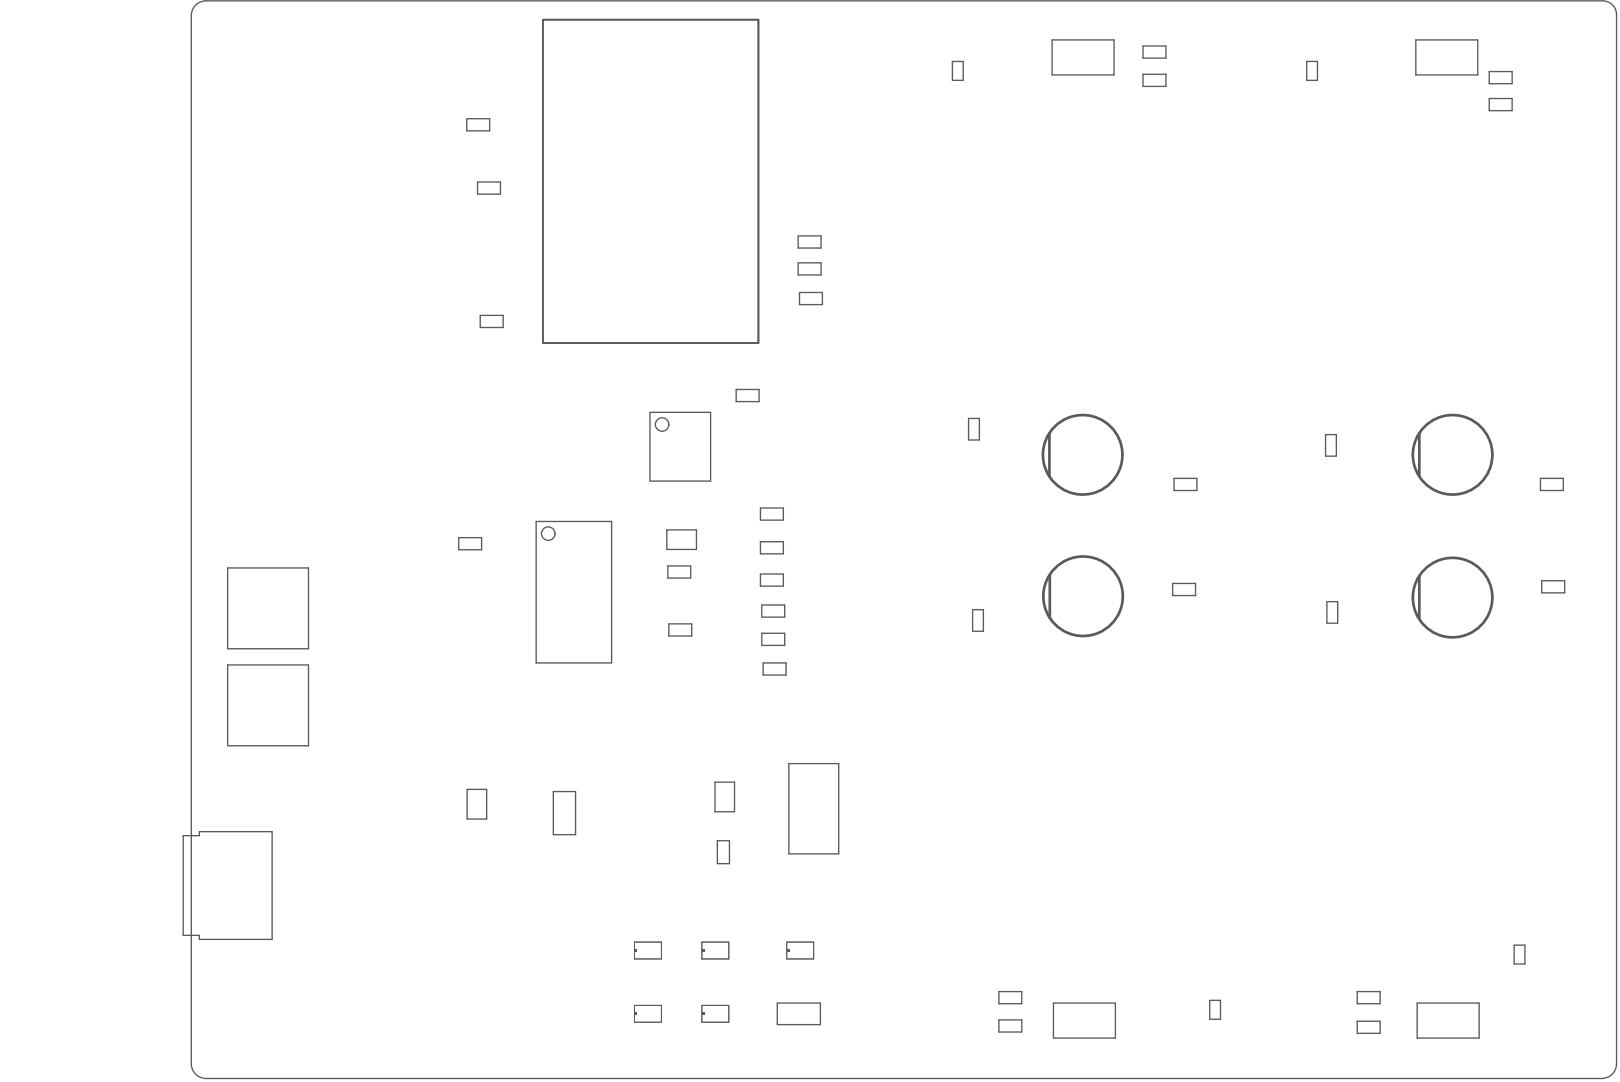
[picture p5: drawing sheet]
<svg xmlns="http://www.w3.org/2000/svg" width="400mm" height="267mm" viewBox="0 0 400 267" stroke-linecap="round" stroke-linejoin="round" font-family="sans-serif">
<g fill="#5a5a5a">
<path d="M156.7 249.9h.6v.7h-.6z"/>
<path d="M156.7 234.3h.6v.6h-.6z"/>
<path d="M173.3 249.9h.7v.7h-.7z"/>
<path d="M173.3 234.3h.7v.6h-.7z"/>
<path d="M194.3 234.3h.6v.6h-.6z"/>
</g>
<g fill="none" stroke="#5a5a5a" stroke-width=".33">
<path d="M235.2 15.2h2.7v4.6h-2.7zM259.8 9.9h15.3v8.6h-15.3zM282.3 11.3h5.6v3h-5.6zM282.3 18.3h5.6v3h-5.6zM322.7 15.2h2.6v4.6h-2.6zM349.6 9.9h15.3v8.6h-15.3zM367.8 17.7h5.6v3h-5.6zM115.3 29.3h5.6v3h-5.6zM367.8 24.3h5.6v3h-5.6zM117.9 44.9h5.7v3h-5.7zM197.1 58.2h5.7v3h-5.7zM118.6 77.8h5.6v3h-5.6z"/>
<path d="M197.1 64.9h5.7v3h-5.7zM197.4 72.2h5.7v3h-5.7zM181.8 96.1h5.7v3h-5.7zM160.5 101.8h15v16.9h-15zM239.2 103.3h2.6v5.3h-2.6zM289.9 118.1h5.7v3h-5.7zM327.3 107.3h2.7v5.3h-2.7zM380.4 118.1h5.7v3h-5.7zM113.3 132.7h5.6v3h-5.6zM132.4 128.7h18.6v34.9h-18.6zM164.7 130.8h7.3v4.8h-7.3zM164.9 139.7h5.7v3h-5.7z"/>
<path d="M187.8 125.4h5.6v3h-5.6zM187.8 133.7h5.6v3h-5.6zM56.2 140.2h20v19.9h-20zM165.2 154h5.6v3h-5.6zM187.8 141.7h5.6v3h-5.6zM188.1 149.3h5.7v3h-5.7zM188.1 156.3h5.7v3h-5.7zM240.2 150.5h2.6v5.3h-2.6zM289.6 144h5.6v3h-5.6zM327.7 148.5h2.6v5.3h-2.6zM380.7 143.3h5.7v3h-5.7zM56.2 164.1h20v20h-20z"/>
<path d="M188.5 163.6h5.6v3h-5.6zM115.4 194.8h4.8v7.4h-4.8zM136.6 195.4h5.5v10.6h-5.5zM176.6 193h4.8v7.4h-4.8zM194.8 188.5h12.3v22.2h-12.3zM45.2 206.3h4v-1h18v26.6h-18v-1h-4zM177.1 207.5h3v5.7h-3zM373.9 233.3h2.7v4.6h-2.7zM191.9 247.6h10.7v5.3h-10.7zM246.7 244.7h5.6v3h-5.6zM246.7 251.7h5.6v3h-5.6zM260.1 247.6h15.3v8.6h-15.3z"/>
<path d="M298.7 246.9h2.7v4.7h-2.7zM335.2 252.1h5.6v2.9h-5.6zM335.2 244.7h5.6v3h-5.6zM350 247.6h15.3v8.6h-15.3zM399.2 262.5a3.7 3.7 0 0 1-3.7 3.7h-344.6a3.7 3.7 0 0 1-3.7-3.7v-258.6a3.7 3.7 0 0 1 3.7-3.7h344.9a3.4 3.4 0 0 1 3.4 3.4v259.3"/>
<circle cx="163.5" cy="104.8" r="1.66"/>
<circle cx="135.4" cy="131.7" r="1.66"/>
</g>
<path d="M156.7 232.5h6.6v4.2h-6.6zM173.3 232.5h6.7v4.2h-6.7zM194.3 232.5h6.6v4.2h-6.6zM156.7 248.2h6.6v4.1h-6.6zM173.3 248.2h6.7v4.1h-6.7z" fill="none" stroke="#5a5a5a" stroke-width=".25"/>
<g fill="none" stroke="#5a5a5a" stroke-width=".66">
<path d="M259.1 106.9v10.7M350.5 106.9v10.7M259.2 141.8v10.7M350.5 142.2v10.6"/>
<circle cx="267.4" cy="112.3" r="9.8"/>
<circle cx="358.7" cy="112.3" r="9.8"/>
<circle cx="267.5" cy="147.2" r="9.8"/>
<circle cx="358.7" cy="147.5" r="9.8"/>
</g>
<path d="M134.1 4.9h53.2v79.8h-53.2z" fill="none" stroke="#5a5a5a" stroke-width=".42"/>
</svg>
